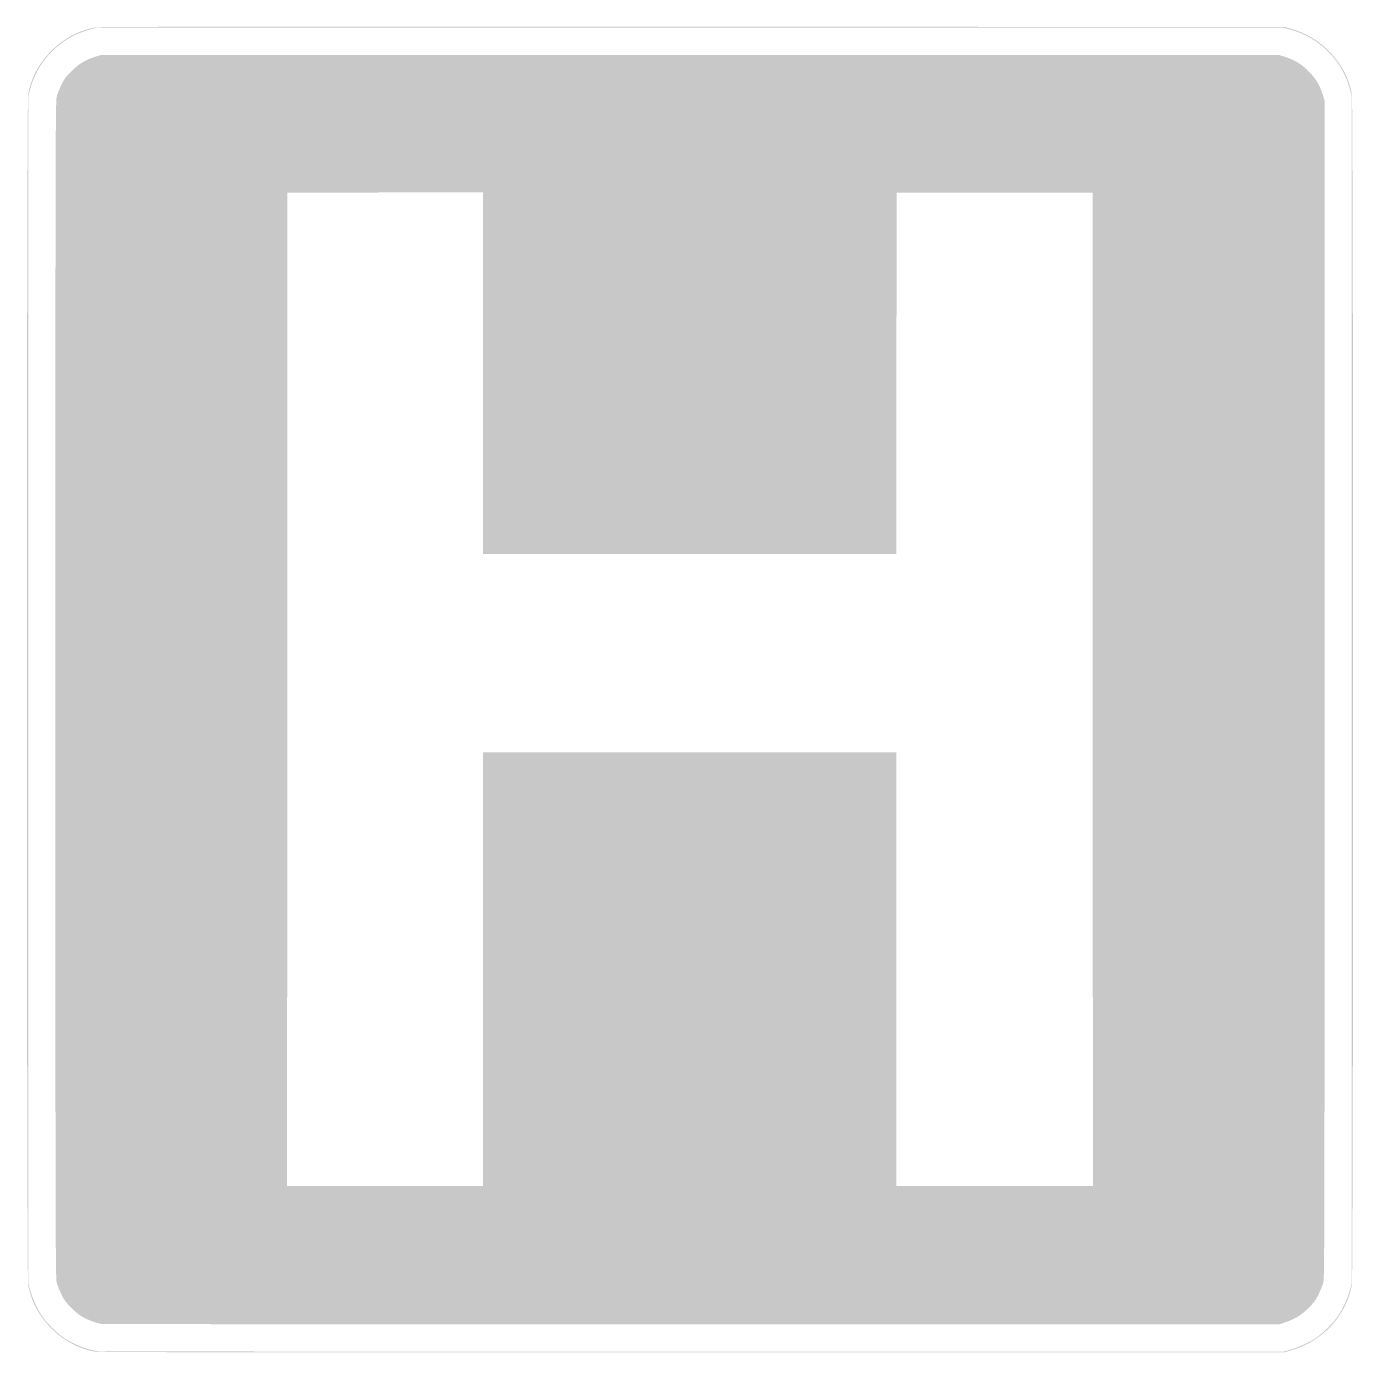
# Model space of a CAD drawing. Header units: inches. Extents: x -12 to 12, y -12 to 12.
import ezdxf

# ---------------------------------------------------------------- set-up
doc = ezdxf.new("R2010")
doc.units = ezdxf.units.IN
doc.header["$MEASUREMENT"] = 0

msp = doc.modelspace()

# ---------------------------------------------------------------- hatches: boundary and pattern name
h = msp.add_hatch(color=7)
edge = h.paths.add_edge_path()
edge.add_spline(control_points=[(-10.787, -11.98), (-11.079, -11.922), (-11.337, -11.783), (-11.555, -11.567), (-11.781, -11.342), (-11.923, -11.08), (-11.981, -10.777), (-12.01, -10.627), (-12.01, 10.627), (-11.981, 10.777), (-11.923, 11.08), (-11.781, 11.342), (-11.555, 11.567), (-11.326, 11.793), (-11.044, 11.94), (-10.747, 11.986), (-10.671, 11.998), (-8.023, 12), (0.06, 11.997)], knot_values=[0, 0, 0, 0, 1, 1, 1, 2, 2, 2, 3, 3, 3, 4, 4, 4, 5, 5, 5, 6, 6, 6, 6], degree=3, periodic=0)
edge.add_line((0.06, 11.997), (10.767, 11.993))
edge.add_line((10.767, 11.993), (10.892, 11.956))
edge.add_spline(control_points=[(10.892, 11.956), (11.153, 11.879), (11.372, 11.75), (11.561, 11.561), (11.782, 11.34), (11.924, 11.076), (11.981, 10.777), (12.01, 10.627), (12.01, -10.627), (11.981, -10.777), (11.874, -11.337), (11.456, -11.79), (10.892, -11.956)], knot_values=[0, 0, 0, 0, 1, 1, 1, 2, 2, 2, 3, 3, 3, 4, 4, 4, 4], degree=3, periodic=0)
edge.add_line((10.892, -11.956), (10.767, -11.993))
edge.add_line((10.767, -11.993), (0.033, -11.995))
edge.add_spline(control_points=[(0.033, -11.995), (-8.722, -11.997), (-10.716, -11.994), (-10.787, -11.98)], knot_values=[0, 0, 0, 0, 1, 1, 1, 1], degree=3, periodic=0)
edge = h.paths.add_edge_path(flags=0)
edge.add_spline(control_points=[(10.88, -11.943), (11.03, -11.898), (11.218, -11.812), (11.335, -11.732), (11.455, -11.651), (11.639, -11.469), (11.72, -11.352), (11.812, -11.219), (11.898, -11.034), (11.943, -10.873)], knot_values=[0, 0, 0, 0, 1, 1, 1, 2, 2, 2, 3, 3, 3, 3], degree=3, periodic=0)
edge.add_line((11.943, -10.873), (11.98, -10.74))
edge.add_line((11.98, -10.74), (11.98, 0))
edge.add_line((11.98, 0), (11.98, 10.74))
edge.add_line((11.98, 10.74), (11.943, 10.873))
edge.add_spline(control_points=[(11.943, 10.873), (11.867, 11.144), (11.731, 11.375), (11.536, 11.563), (11.34, 11.751), (11.133, 11.87), (10.873, 11.943)], knot_values=[0, 0, 0, 0, 1, 1, 1, 2, 2, 2, 2], degree=3, periodic=0)
edge.add_line((10.873, 11.943), (10.74, 11.98))
edge.add_line((10.74, 11.98), (0, 11.98))
edge.add_line((0, 11.98), (-10.74, 11.98))
edge.add_line((-10.74, 11.98), (-10.873, 11.943))
edge.add_spline(control_points=[(-10.873, 11.943), (-11.133, 11.87), (-11.34, 11.751), (-11.536, 11.563), (-11.731, 11.375), (-11.867, 11.144), (-11.943, 10.873)], knot_values=[0, 0, 0, 0, 1, 1, 1, 2, 2, 2, 2], degree=3, periodic=0)
edge.add_line((-11.943, 10.873), (-11.98, 10.74))
edge.add_line((-11.98, 10.74), (-11.98, 0))
edge.add_line((-11.98, 0), (-11.98, -10.74))
edge.add_line((-11.98, -10.74), (-11.943, -10.873))
edge.add_spline(control_points=[(-11.943, -10.873), (-11.898, -11.034), (-11.812, -11.219), (-11.72, -11.352), (-11.639, -11.469), (-11.455, -11.651), (-11.335, -11.732), (-11.171, -11.844), (-10.932, -11.94), (-10.734, -11.973), (-10.701, -11.979), (-5.852, -11.983), (0.04, -11.982)], knot_values=[0, 0, 0, 0, 1, 1, 1, 2, 2, 2, 3, 3, 3, 4, 4, 4, 4], degree=3, periodic=0)
edge.add_line((0.04, -11.982), (10.753, -11.98))
edge.add_line((10.753, -11.98), (10.88, -11.943))
h = msp.add_hatch(color=7)
edge = h.paths.add_edge_path()
edge.add_spline(control_points=[(-10.656, -11.48), (-10.753, -11.463), (-10.849, -11.429), (-10.967, -11.369), (-11.048, -11.327), (-11.102, -11.286), (-11.194, -11.194), (-11.297, -11.092), (-11.325, -11.054), (-11.378, -10.947), (-11.412, -10.877), (-11.45, -10.781), (-11.463, -10.733), (-11.485, -10.651), (-11.487, -10.1), (-11.487, 0), (-11.487, 10.1), (-11.485, 10.651), (-11.463, 10.733), (-11.45, 10.781), (-11.412, 10.877), (-11.378, 10.947), (-11.325, 11.054), (-11.297, 11.092), (-11.194, 11.194), (-11.061, 11.327), (-10.941, 11.399), (-10.76, 11.455)], knot_values=[0, 0, 0, 0, 1, 1, 1, 2, 2, 2, 3, 3, 3, 4, 4, 4, 5, 5, 5, 6, 6, 6, 7, 7, 7, 8, 8, 8, 9, 9, 9, 9], degree=3, periodic=0)
edge.add_line((-10.76, 11.455), (-10.66, 11.487))
edge.add_line((-10.66, 11.487), (0, 11.487))
edge.add_line((0, 11.487), (10.66, 11.487))
edge.add_line((10.66, 11.487), (10.76, 11.455))
edge.add_spline(control_points=[(10.76, 11.455), (10.942, 11.399), (11.061, 11.327), (11.194, 11.194), (11.327, 11.061), (11.399, 10.942), (11.455, 10.76)], knot_values=[0, 0, 0, 0, 1, 1, 1, 2, 2, 2, 2], degree=3, periodic=0)
edge.add_line((11.455, 10.76), (11.487, 10.66))
edge.add_line((11.487, 10.66), (11.487, 0.007))
edge.add_spline(control_points=[(11.487, 0.007), (11.487, -10.1), (11.485, -10.651), (11.463, -10.733), (11.45, -10.781), (11.412, -10.877), (11.378, -10.947), (11.325, -11.054), (11.297, -11.092), (11.194, -11.194), (11.064, -11.324), (10.949, -11.394), (10.767, -11.455)], knot_values=[0, 0, 0, 0, 1, 1, 1, 2, 2, 2, 3, 3, 3, 4, 4, 4, 4], degree=3, periodic=0)
edge.add_line((10.767, -11.455), (10.673, -11.487))
edge.add_line((10.673, -11.487), (0.04, -11.488))
edge.add_spline(control_points=[(0.04, -11.488), (-5.808, -11.489), (-10.622, -11.485), (-10.656, -11.48)], knot_values=[0, 0, 0, 0, 1, 1, 1, 1], degree=3, periodic=0)
h.paths.add_polyline_path([(-3.747, -5.06), (-3.747, -1.133), (-0.007, -1.133), (3.733, -1.133), (3.733, -5.06), (3.733, -8.987), (5.513, -8.987), (7.293, -8.987), (7.29, 0.003), (7.287, 8.993), (5.513, 8.993), (3.74, 8.993), (3.737, 5.723), (3.733, 2.453), (-0.007, 2.453), (-3.747, 2.453), (-3.747, 5.727), (-3.747, 9), (-5.517, 8.997), (-7.287, 8.993), (-7.29, 0.003), (-7.293, -8.987), (-5.52, -8.987), (-3.747, -8.987), (-3.747, -5.06)], flags=0)

doc.saveas('drawing.dxf')
